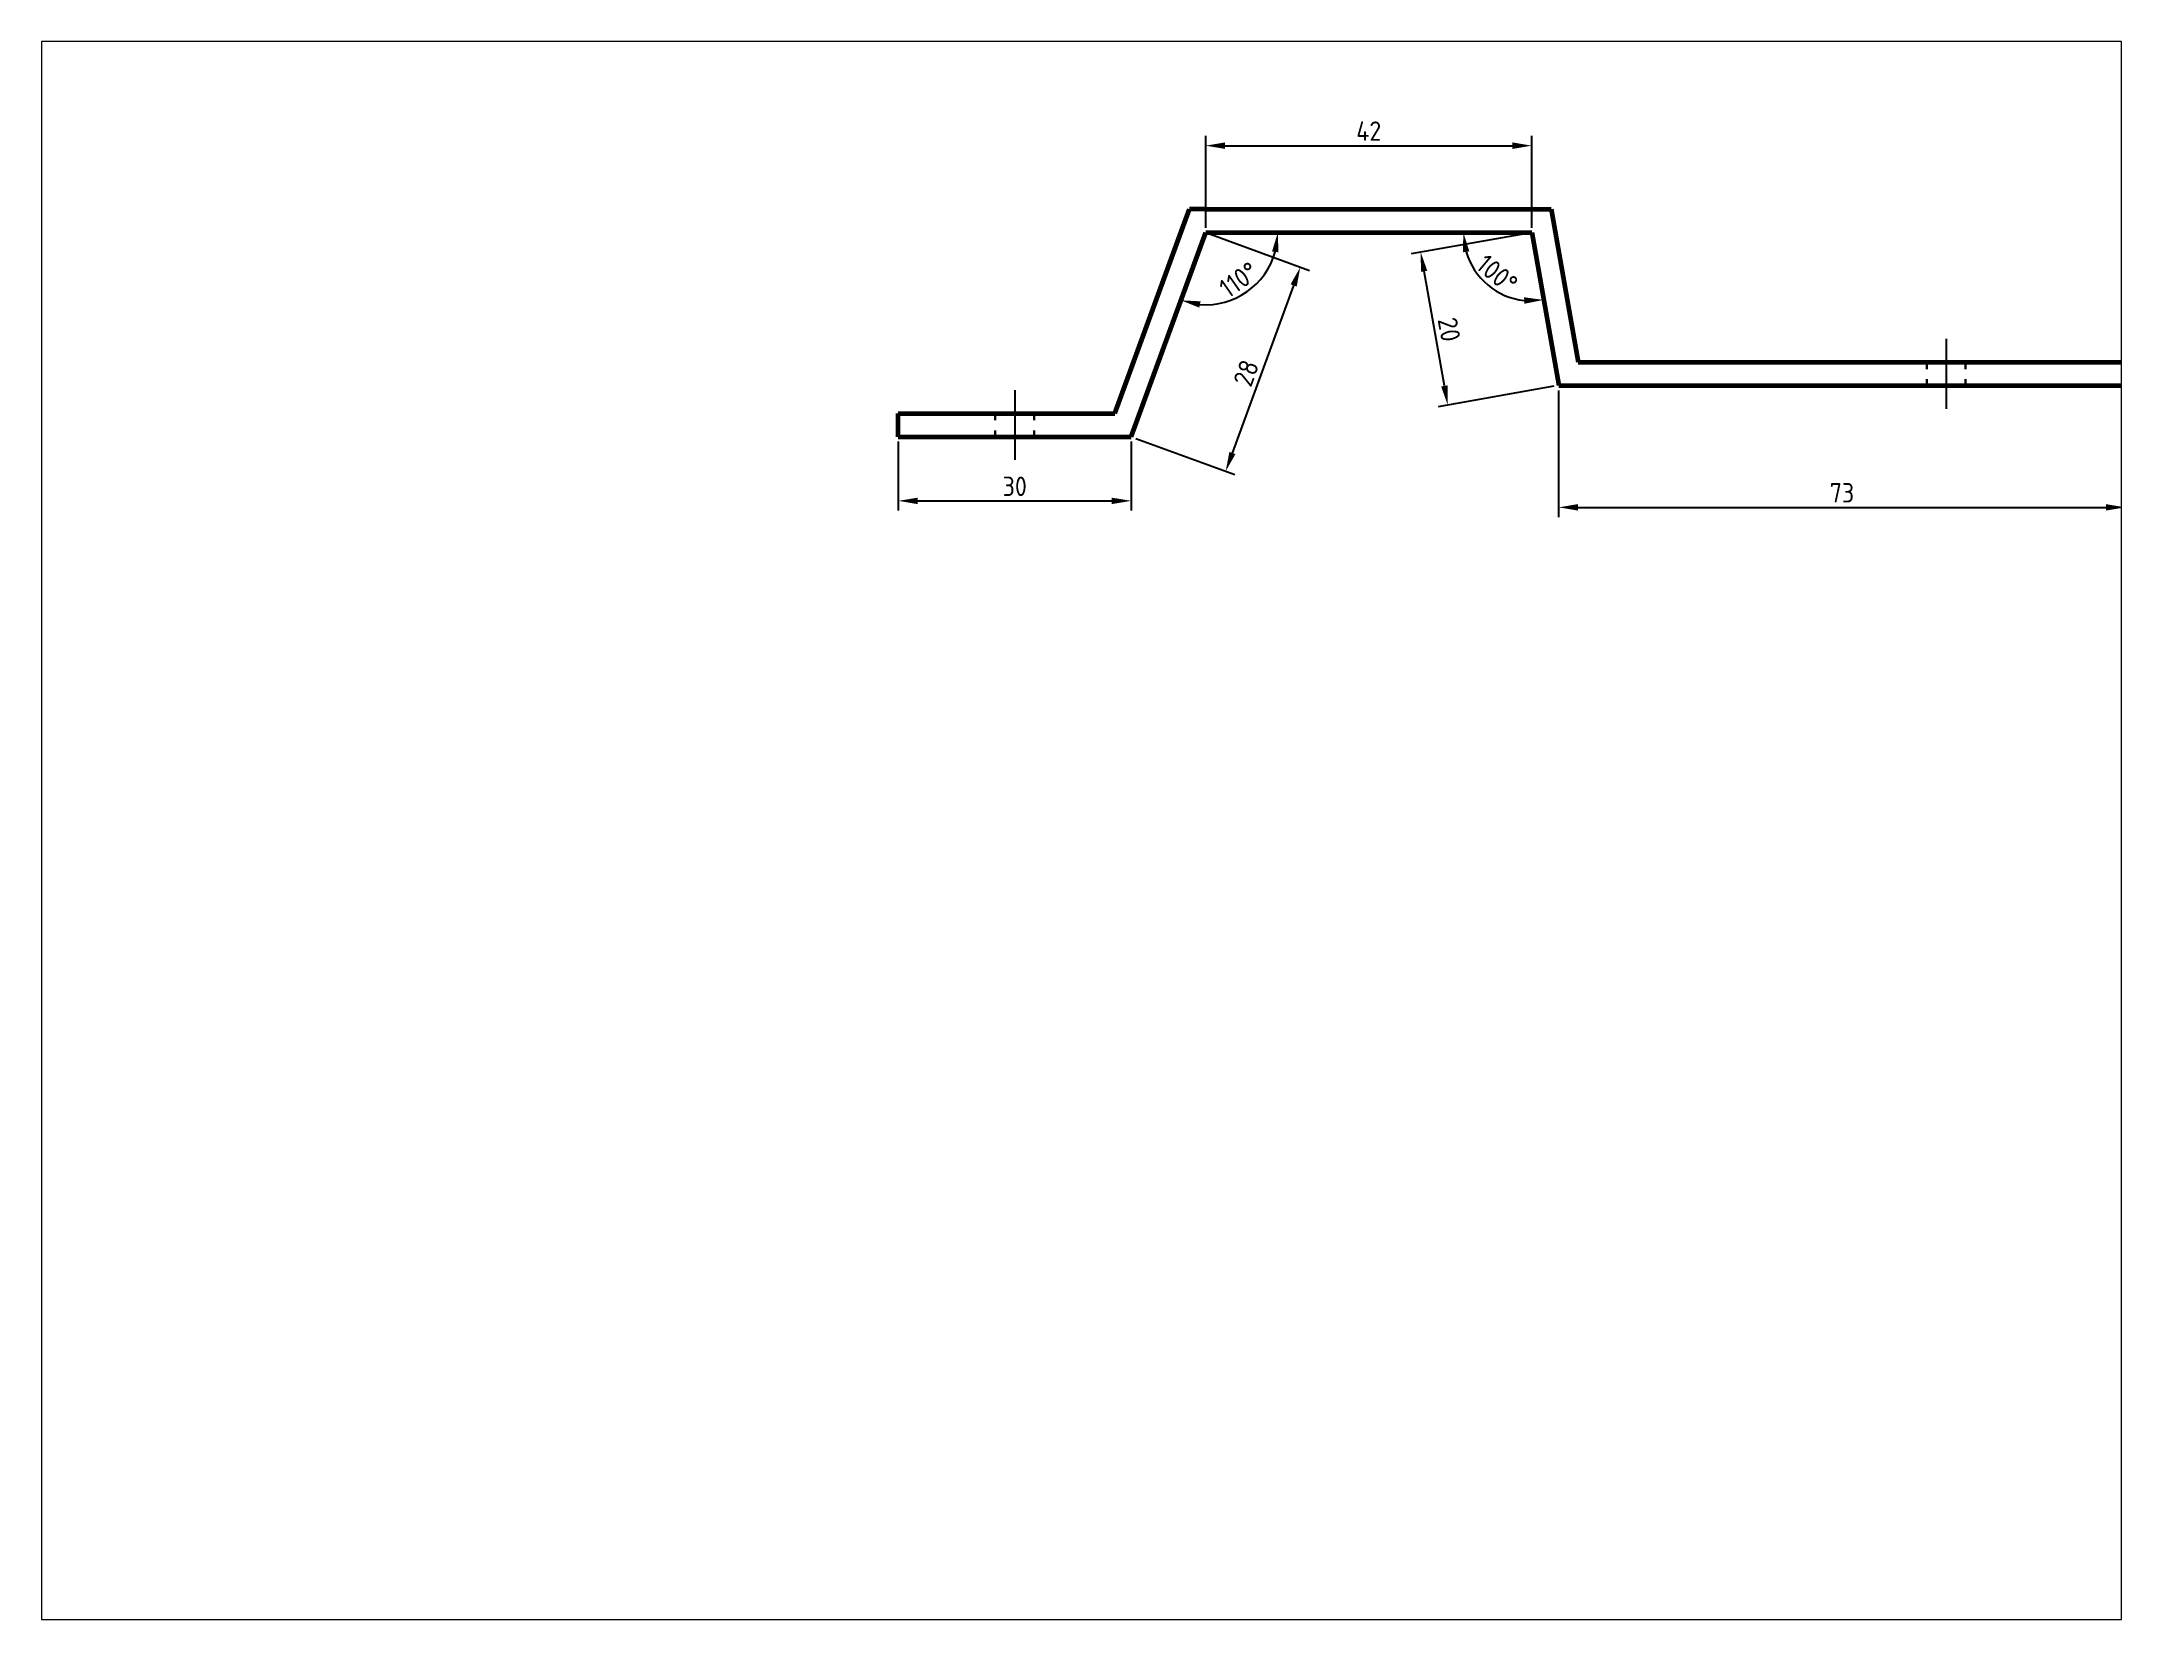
# Paper-space layout 'Layout2' of a CAD drawing. Header units: millimetres. Extents: x 26 to 231, y 20 to 176.
# The model-space entities are those that its viewports show. They can reach past a viewport. Long polylines and large blocks are cut down to what shows.
import ezdxf

# ---------------------------------------------------------------- set-up
doc = ezdxf.new("R2010")
doc.units = ezdxf.units.MM
for name, pattern in [('AM_ISO08W050', [18, 12, -1.5, 3, -1.5]), ('AM_ISO08W050x2', [9, 6, -0.75, 1.5, -0.75]), ('HIDDEN2', [4.7625, 3.175, -1.5875])]:
    doc.linetypes.add(name, pattern=pattern)
doc.layers.get('0').update_dxf_attribs({"lineweight": 60})
for name, color, linetype, lineweight in [('AM_7', 4, 'AM_ISO08W050', 25), ('Annotations', 50, 'Continuous', 30), ('Hidden Line', 7, 'HIDDEN2', 30)]:
    doc.layers.add(name, color=color, linetype=linetype, lineweight=lineweight)
doc.styles.get("Standard").update_dxf_attribs({"font": 'ISOCP.SHX'})
doc.dimstyles.new('Annotative', dxfattribs={"dimscale": 0, "dimtxt": 2.5, "dimasz": 2.5, "dimexe": 1.25, "dimexo": 0.625, "dimtad": 1, "dimtxsty": 'Standard', "dimcen": 2.5, "dimadec": 0, "dimazin": 0, "dimtfac": 1, "dimtmove": 0, "dimatfit": 3, "dimfxl": 1, "dimarcsym": 0})

# ---------------------------------------------------------------- blocks, each defined once
blk = doc.blocks.new('*D5')
at = {"layer": 'Annotations', "color": 0, "lineweight": -2, "transparency": 16777216}
for p, q in [((51.4, 150.12), (51.4, 141.23)), ((81.4, 150.12), (81.4, 141.23)), ((53.9, 142.48), (78.9, 142.48))]:
    blk.add_line(p, q, dxfattribs=at)
at = {"layer": 'Annotations', "color": 0, "transparency": 16777216}
for points in [[(53.9, 142.89), (53.9, 142.06), (51.4, 142.48)], [(78.9, 142.89), (78.9, 142.06), (81.4, 142.48)]]:
    blk.add_solid(points, dxfattribs=at)
at = {"layer": 'Defpoints', "color": 0, "transparency": 16777216}
for p in [(51.4, 150.75), (81.4, 150.75), (81.4, 142.48)]:
    blk.add_point(p, dxfattribs=at)
at = {"layer": 'Annotations', "color": 0, "transparency": 16777216, "insert": (66.4, 144.35), "char_height": 2.5, "attachment_point": 5}
blk.add_mtext('30', dxfattribs=at)
blk = doc.blocks.new('*D6')
at = {"layer": 'Annotations', "color": 0, "lineweight": -2, "transparency": 16777216}
for p, q in [((136.48, 156.72), (136.48, 140.39)), ((209.48, 156.72), (209.48, 140.39)), ((138.98, 141.64), (206.98, 141.64))]:
    blk.add_line(p, q, dxfattribs=at)
at = {"layer": 'Annotations', "color": 0, "transparency": 16777216}
for points in [[(138.98, 142.06), (138.98, 141.23), (136.48, 141.64)], [(206.98, 142.06), (206.98, 141.23), (209.48, 141.64)]]:
    blk.add_solid(points, dxfattribs=at)
at = {"layer": 'Defpoints', "color": 0, "transparency": 16777216}
for p in [(136.48, 157.35), (209.48, 157.35), (209.48, 141.64)]:
    blk.add_point(p, dxfattribs=at)
at = {"layer": 'Annotations', "color": 0, "transparency": 16777216, "insert": (172.98, 143.52), "char_height": 2.5, "attachment_point": 5}
blk.add_mtext('73', dxfattribs=at)
blk = doc.blocks.new('*D7')
at = {"layer": 'Annotations', "color": 0, "lineweight": -2, "transparency": 16777216}
for p, q in [((132.39, 176.94), (117.48, 174.31)), ((121.75, 157.29), (119.14, 172.06)), ((135.87, 157.24), (120.95, 154.61))]:
    blk.add_line(p, q, dxfattribs=at)
at = {"layer": 'Annotations', "color": 0, "transparency": 16777216}
for points in [[(119.55, 172.13), (118.73, 171.99), (118.71, 174.52)], [(122.16, 157.36), (121.34, 157.22), (122.18, 154.83)]]:
    blk.add_solid(points, dxfattribs=at)
at = {"layer": 'Defpoints', "color": 0, "transparency": 16777216}
for p in [(133.01, 177.05), (118.71, 174.52), (136.48, 157.35)]:
    blk.add_point(p, dxfattribs=at)
at = {"layer": 'Annotations', "color": 0, "transparency": 16777216, "insert": (122.37, 164.56), "char_height": 2.5, "attachment_point": 5, "rotation": 280}
blk.add_mtext('20', dxfattribs=at)
blk = doc.blocks.new('*D8')
at = {"layer": 'Annotations', "color": 0, "lineweight": -2, "transparency": 16777216}
for p, q in [((91.6, 176.83), (104.37, 172.16)), ((94.44, 148.64), (102.34, 170.24)), ((81.98, 150.53), (94.76, 145.86))]:
    blk.add_line(p, q, dxfattribs=at)
at = {"layer": 'Annotations', "color": 0, "transparency": 16777216}
for points in [[(101.94, 170.39), (102.73, 170.1), (103.19, 172.59)], [(94.05, 148.78), (94.83, 148.5), (93.58, 146.29)]]:
    blk.add_solid(points, dxfattribs=at)
at = {"layer": 'Defpoints', "color": 0, "transparency": 16777216}
for p in [(91.01, 177.05), (103.19, 172.59), (81.4, 150.75)]:
    blk.add_point(p, dxfattribs=at)
at = {"layer": 'Annotations', "color": 0, "transparency": 16777216, "insert": (96.21, 158.95), "char_height": 2.5, "attachment_point": 5, "rotation": 69.9213}
blk.add_mtext('28', dxfattribs=at)
blk = doc.blocks.new('*D9')
at = {"layer": 'Annotations', "color": 0, "lineweight": -2, "transparency": 16777216}
for p, q in [((91.01, 177.67), (91.01, 189.5)), ((93.51, 188.25), (130.51, 188.25)), ((133.01, 177.67), (133.01, 189.5))]:
    blk.add_line(p, q, dxfattribs=at)
at = {"layer": 'Annotations', "color": 0, "transparency": 16777216}
for points in [[(93.51, 188.67), (93.51, 187.83), (91.01, 188.25)], [(130.51, 188.67), (130.51, 187.83), (133.01, 188.25)]]:
    blk.add_solid(points, dxfattribs=at)
at = {"layer": 'Defpoints', "color": 0, "transparency": 16777216}
for p in [(133.01, 188.25), (91.01, 177.05), (133.01, 177.05)]:
    blk.add_point(p, dxfattribs=at)
at = {"layer": 'Annotations', "color": 0, "transparency": 16777216, "insert": (112.01, 190.13), "char_height": 2.5, "attachment_point": 5}
blk.add_mtext('42', dxfattribs=at)
blk = doc.blocks.new('*D10')
at = {"layer": 'Annotations', "color": 0, "lineweight": -2, "transparency": 16777216}
blk.add_arc((91.01, 177.05), 9.29, 265.3895, 344.5318, dxfattribs=at)
at = {"layer": 'Annotations', "color": 0, "transparency": 16777216}
for points in [[(99.55, 174.62), (100.37, 174.51), (100.3, 177.05)], [(90.17, 167.38), (90.35, 168.19), (87.82, 168.32)]]:
    blk.add_solid(points, dxfattribs=at)
at = {"layer": 'Defpoints', "color": 0, "transparency": 16777216}
for p in [(91.01, 177.05), (91.01, 177.05), (133.01, 177.05), (93.67, 168.15), (81.4, 150.75)]:
    blk.add_point(p, dxfattribs=at)
at = {"layer": 'Annotations', "color": 0, "transparency": 16777216, "insert": (95.26, 170.97), "char_height": 2.5, "attachment_point": 5, "rotation": 34.9606}
blk.add_mtext('110°', dxfattribs=at)
blk = doc.blocks.new('*D11')
at = {"layer": 'Annotations', "color": 0, "lineweight": -2, "transparency": 16777216}
blk.add_arc((133.01, 177.05), 8.81, 196.3181, 263.6819, dxfattribs=at)
at = {"layer": 'Annotations', "color": 0, "transparency": 16777216}
for points in [[(124.14, 174.51), (124.97, 174.63), (124.2, 177.05)], [(132.03, 168.71), (132.05, 167.88), (134.54, 168.37)]]:
    blk.add_solid(points, dxfattribs=at)
at = {"layer": 'Defpoints', "color": 0, "transparency": 16777216}
for p in [(91.01, 177.05), (133.01, 177.05), (133.01, 177.05), (125.65, 172.21), (136.48, 157.35)]:
    blk.add_point(p, dxfattribs=at)
at = {"layer": 'Annotations', "color": 0, "transparency": 16777216, "insert": (128.55, 171.73), "char_height": 2.5, "attachment_point": 5, "rotation": 320}
blk.add_mtext('100°', dxfattribs=at)

msp = doc.modelspace()

# ---------------------------------------------------------------- linework, layer by layer
for p, q in [((79.3, 153.747), (88.912, 180.046)), ((91.01, 180.046), (88.912, 180.046)), ((91.01, 180.046), (135.527, 180.046)), ((135.527, 180.046), (139, 160.35)), ((79.3, 153.747), (88.192, 178.076)), ((81.397, 150.747), (91.01, 177.046)), ((91.01, 177.046), (133.01, 177.046)), ((133.01, 177.046), (136.483, 157.35)), ((139, 160.35), (209.483, 160.35)), ((209.483, 160.35), (209.483, 157.35)), ((136.483, 157.35), (209.483, 157.35)), ((51.397, 153.747), (79.3, 153.747)), ((51.397, 150.747), (51.397, 153.747)), ((51.397, 150.747), (81.397, 150.747))]:
    msp.add_line(p, q)
at = {"layer": 'AM_7', "linetype": 'AM_ISO08W050x2'}
for p, q in [((186.397, 163.35), (186.397, 154.35)), ((66.397, 156.747), (66.397, 147.747))]:
    msp.add_line(p, q, dxfattribs=at)
at = {"layer": 'Hidden Line'}
for p, q in [((183.897, 160.35), (183.897, 159.465)), ((183.897, 157.35), (183.897, 158.164)), ((188.897, 160.35), (188.897, 159.465)), ((188.897, 157.35), (188.897, 158.164)), ((63.897, 153.747), (63.897, 152.863)), ((68.897, 153.747), (68.897, 152.863)), ((63.897, 150.747), (63.897, 151.562)), ((68.897, 150.747), (68.897, 151.562))]:
    msp.add_line(p, q, dxfattribs=at)

# ---------------------------------------------------------------- dimensions: what is measured, and where the dimension line sits
at = {"layer": 'Annotations'}
dim = msp.add_aligned_dim(p1=(91.01, 177.046), p2=(133.01, 177.046), distance=11.205, dimstyle='Annotative', dxfattribs=at)
dim.commit()
dim.dimension.update_dxf_attribs({"geometry": '*D9', "text_midpoint": (112.01, 190.126)})
for base, p1, p2, angle, picture, middle in [((103.194, 172.592), (81.397, 150.747), (91.01, 177.046), 69.92126, '*D8', (97.973, 158.308)), ((118.709, 174.524), (136.483, 157.35), (133.01, 177.046), 100, '*D7', (120.524, 164.231))]:
    dim = msp.add_linear_dim(base=base, p1=p1, p2=p2, angle=angle, dimstyle='Annotative', dxfattribs=at)
    dim.commit()
    dim.dimension.update_dxf_attribs({"geometry": picture, "text_midpoint": middle, "dimtype": 161})
for base, line1, line2, picture, middle in [((93.666, 168.145), ((91.01, 177.046), (133.01, 177.046)), ((81.397, 150.747), (91.01, 177.046)), '*D10', (95.258, 170.97)), ((125.651, 172.206), ((133.01, 177.046), (136.483, 157.35)), ((91.01, 177.046), (133.01, 177.046)), '*D11', (128.554, 171.735))]:
    dim = msp.add_angular_dim_2l(base=base, line1=line1, line2=line2, dimstyle='Annotative', override={"dimscale": 0}, dxfattribs=at)
    dim.commit()
    dim.dimension.update_dxf_attribs({"geometry": picture, "text_midpoint": middle})
for base, p1, p2, picture, middle in [((209.483, 141.645), (136.483, 157.35), (209.483, 157.35), '*D6', (172.983, 143.52)), ((81.397, 142.477), (51.397, 150.747), (81.397, 150.747), '*D5', (66.397, 144.352))]:
    dim = msp.add_linear_dim(base=base, p1=p1, p2=p2, dimstyle='Annotative', dxfattribs=at)
    dim.commit()
    dim.dimension.update_dxf_attribs({"geometry": picture, "text_midpoint": middle})

psp = doc.layouts.new('Layout2')

# ---------------------------------------------------------------- viewports
at = {"layer": '0'}
psp.add_viewport(center=(128.5, 97.5), size=(205.6, 156), view_center_point=(75, 100), view_height=203.3241, dxfattribs=at)

doc.saveas('drawing.dxf')
